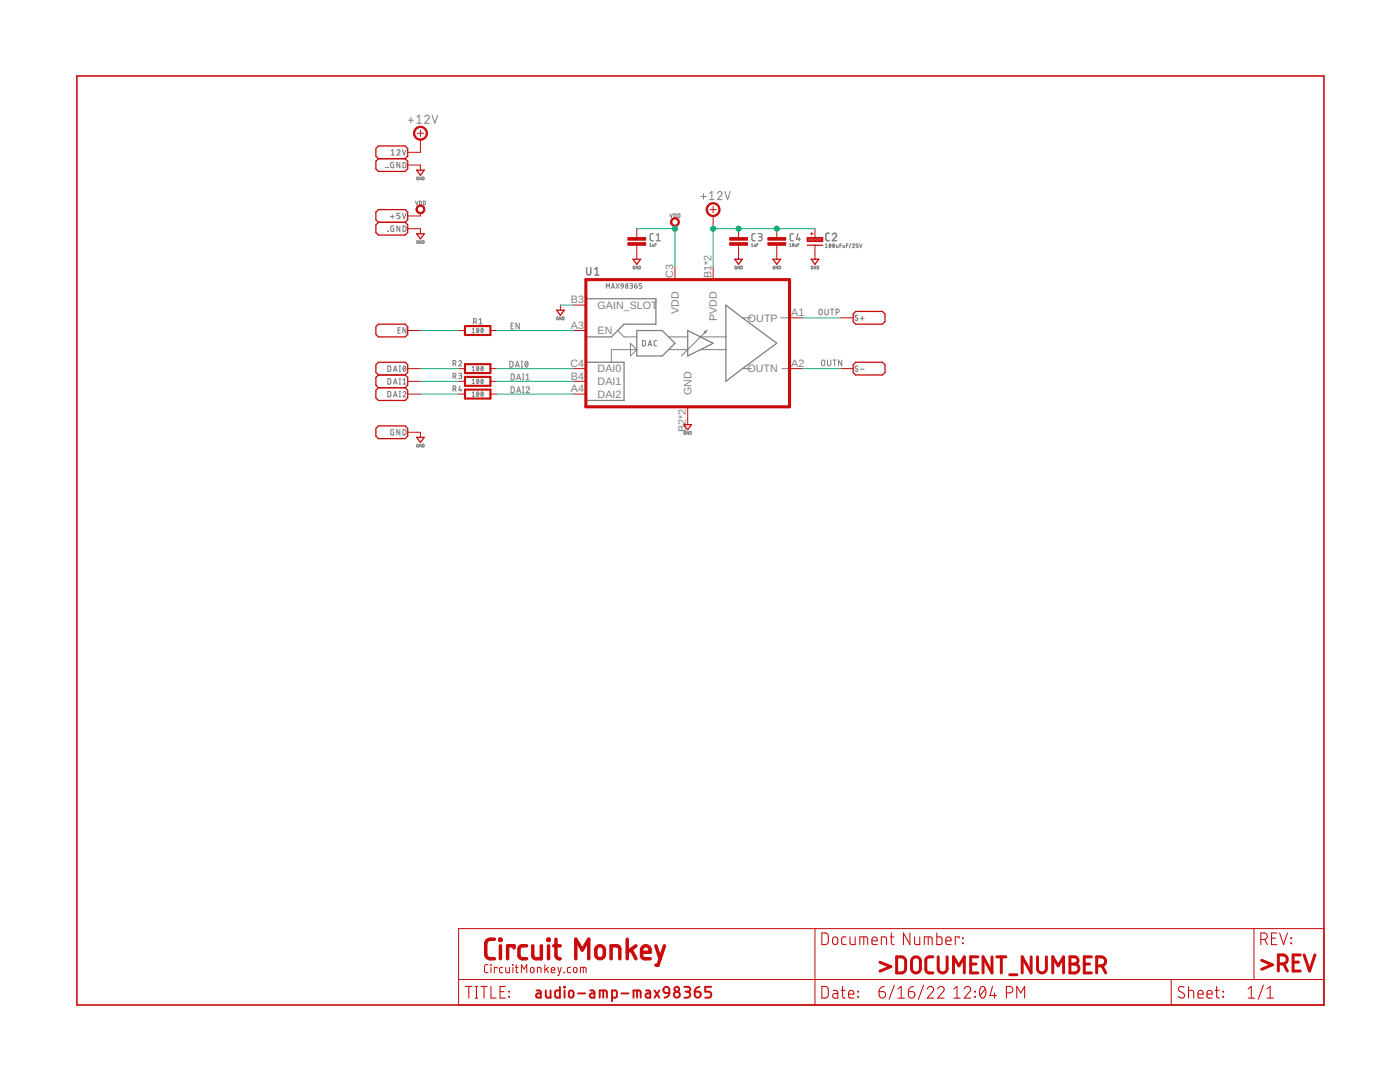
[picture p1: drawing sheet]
<svg xmlns="http://www.w3.org/2000/svg" width="279mm" height="216mm" viewBox="0 0 279 216" stroke-linecap="round" stroke-linejoin="round" font-family="sans-serif">
<defs><g id="words">
<g font-size="2.1" fill="#808080">
<text x="134.3" y="55.4" transform="rotate(-90 134.3 55.4)">C3</text>
<text x="142" y="55.4" transform="rotate(-90 142 55.4)">B1*2</text>
<text x="113.9" y="65.6">A3</text>
<text x="113.9" y="60.5">B3</text>
<text x="119.3" y="61.6">GAIN_SLOT</text>
<text x="135.5" y="62.6" transform="rotate(-90 135.5 62.6)">VDD</text>
<text x="143.1" y="64.1" transform="rotate(-90 143.1 64.1)">PVDD</text>
<text x="149.3" y="64.2">OUTP</text>
<text x="157.9" y="63.1">A1</text>
<text x="119.3" y="66.7">EN</text>
<text x="113.8" y="73.2">C4</text>
<text x="113.9" y="75.7">B4</text>
<text x="119.3" y="76.9">DAI1</text>
<text x="119.3" y="74.3">DAI0</text>
<text x="149.2" y="74.3">OUTN</text>
<text x="157.9" y="73.2">A2</text>
<text x="113.9" y="78.3">A4</text>
<text x="119.3" y="79.4">DAI2</text>
<text x="138" y="78.8" transform="rotate(-90 138 78.8)">GND</text>
<text x="136.9" y="86.2" transform="rotate(-90 136.9 86.2)">B2*2</text>
</g>
</g></defs>
<g fill="none" stroke="#808080" stroke-width=".25">
<path d="M116.9 59.6h14v5.1h-6.4l-2.5 2.5h-5.1M130.4 46.6l-.5 .1-.1 .2v1l.1 .1h.5M131 48h.8M131 46.9l.4-.3v1.4M150.7 46.6l-.4 .1-.2 .2v1l.2 .1h.4M151.3 46.6l.6 .1 .2 .2-.2 .3h-.4M151.7 47.2a.4 .4 0 0 1 .4 .4 .4 .4 0 0 1-.4 .4h-.4M158.3 46.6l-.4 .1-.2 .2v1l.2 .1h.4M159.2 46.6l-.3 1.1h.8M159.5 47.4v.6M116.9 72.3h7.6v7.6h-7.6M127.1 66h5.1l2.5 2.5-2.5 2.5h-5.1z"/>
<path d="M137.2 66l5.1 2.5-5.1 2.5zM144.9 60.9l10.1 7.6-10.1 7.6z"/>
</g>
<g fill="none" stroke="#808080" stroke-width=".2">
<path d="M81.4 24h1.1M82 23.4v1.1M83.2 23.3l.5-.3v1.6M83.2 24.6h.9M83.5 35.3h-.3v.6h.3l-.1-.3M84.1 35.3v.6l-.3-.6v.6M84.3 35.3l.3 .1v.5h-.3zM84.8 23.3a.44 .44 0 0 1 .6-.3 .44 .44 0 0 1 .1 .7l-.7 .9h.9M86.2 23l.6 1.6 .5-1.6M139.9 39.2h1M140.4 38.7v1.1M141.6 38.6l.5-.4v1.6"/>
<path d="M141.6 39.8h.9M143.2 38.6a.45 .45 0 0 1 .6-.4 .45 .45 0 0 1 .2 .7l-.8 .9h.9M144.7 38.2l.5 1.6 .5-1.6M82.9 40.1l.3 .8 .2-.8M83.5 48l-.3 .1v.5h.3l-.1-.3M83.7 40.1l.4 .1-.1 .7h-.3zM84.1 48v.6l-.3-.6v.6M84.3 48l.3 .1v.5h-.3zM84.5 40.1l.4 .1-.1 .7h-.3zM121 57.5v-.9l.3 .5 .3-.5v.9M122 57.5l.3-.9 .3 .9M122.1 57.3h.5"/>
<path d="M122.9 56.6l.6 .9M123.5 56.6l-.6 .9M123.9 56.9l.1 .2h.4M123.9 56.9l.1-.3h.3l.1 .5M123.9 56.9h.1M124.4 57.1l-.1 .3-.3 .1M125.7 56.6h.5l.1 .2-.1 .2h-.4M126 57l.2 .1v.3l-.5 .1M126.6 57h.4a.27 .27 0 0 1 .2 .3 .27 .27 0 0 1-.3 .2 .27 .27 0 0 1-.3-.2zM126.7 53.1l-.4 .1 .1 .4 .3 .1v-.4h-.1M127.1 56.6l-.3 .1-.2 .3M127.2 53.1v.6l-.3-.6v.6"/>
<path d="M127.5 53.1l.3 .1-.1 .4-.2 .1zM128.1 56.6h-.5v.4h.3l.2 .2-.1 .3h-.4M129.6 48.7l.2-.1v.6M129.6 49.2h.4M130.2 48.8l.1 .4h.2v-.4M130.7 48.9h.3M131 48.6h-.3v.6M133.7 42.7l.3 .7 .2-.7M134.5 42.7l.4 .1-.1 .6h-.3zM135.3 42.7l.4 .1-.1 .6h-.3zM147 53.1l-.3 .1v.4l.3 .1v-.4h-.1M147.6 53.1v.6l-.3-.6v.6"/>
<path d="M147.8 53.1l.3 .1v.4l-.3 .1zM150 49.2h.3M150 48.7l.1-.1v.6M150.5 48.8l.1 .4h.2v-.4M151 48.9h.3M151.3 48.6h-.3v.6M154.6 53.1l-.3 .1v.4l.3 .1-.1-.4M155.2 53.1v.6l-.3-.6v.6M155.4 53.1l.3 .1v.4l-.3 .1zM157.6 49.2h.3M157.6 48.7l.1-.1v.6M158.2 48.6a.23 .23 0 0 1 .3 .3 .23 .23 0 0 1-.3 .2z"/>
<path d="M158.4 48.7l-.2 .3M158.7 48.8l.1 .4h.1v-.4M159.2 48.9h.3M159.5 48.6h-.3v.6M162.2 53.1h-.3l.1 .5 .2 .1-.1-.4M162.8 53.1v.6l-.3-.6v.6M163.1 53.1l.3 .1-.1 .4-.2 .1zM164.7 48.8l.2-.1v.7M164.7 49.4h.4M165.5 48.8l.1-.1a.35 .35 0 0 1 .2 .3 .35 .35 0 0 1-.2 .4zM165.8 48.8l-.3 .4M166.3 48.7a.34 .34 0 0 1 .3 .3 .34 .34 0 0 1-.3 .4l-.1-.2z"/>
<path d="M166.5 48.8l-.3 .4M166.9 48.9l.1 .5h.2v-.5M167.6 49h.3M167.9 48.7h-.3v.7M168.2 48.9l.2 .5h.2v-.5M168.9 49h.3M169.2 48.7h-.3v.7M169.8 48.6l-.3 .9M170.1 48.8a.21 .21 0 0 1 .3-.1 .21 .21 0 0 1 .1 .3l-.4 .4h.4M171.3 48.7h-.4v.3l.4 .1-.1 .3h-.3M171.5 48.7l.3 .7 .2-.7M94.2 65.7l.3-.2v.9"/>
<path d="M94.2 73.3l.3-.2v.9M94.2 75.9l.3-.3v.9M94.2 78.4l.3-.2v.9M94.2 66.4h.5M94.2 74h.5M94.2 76.5h.5M94.2 79.1h.5M95.2 65.5a.42 .42 0 0 1 .4 .4 .42 .42 0 0 1-.4 .5l-.1-.4zM95.2 73.2a.42 .42 0 0 1 .4 .4 .42 .42 0 0 1-.4 .4l-.1-.4zM95.2 75.7a.42 .42 0 0 1 .4 .4 .42 .42 0 0 1-.4 .4l-.1-.4zM95.2 78.2a.42 .42 0 0 1 .4 .4 .42 .42 0 0 1-.4 .5l-.1-.5zM95.5 65.7l-.4 .5"/>
<path d="M95.5 73.3l-.4 .5M95.5 75.9l-.4 .4M95.5 78.4l-.4 .5M96.1 65.5a.42 .42 0 0 1 .4 .4 .42 .42 0 0 1-.4 .5l-.1-.4zM96.1 73.2a.42 .42 0 0 1 .4 .4 .42 .42 0 0 1-.4 .4l-.1-.4zM96.1 75.7a.42 .42 0 0 1 .4 .4 .42 .42 0 0 1-.4 .4l-.1-.4zM96.1 78.2a.42 .42 0 0 1 .4 .4 .42 .42 0 0 1-.4 .5l-.1-.5zM96.4 65.7l-.4 .5M96.4 73.3l-.4 .5M96.4 75.9l-.4 .4M96.4 78.4l-.4 .5M101.7 72.1h.5l.2 .2v.8l-.2 .1-.5 .1z"/>
<path d="M102 74.6l.4 .1 .2 .1v.8l-.2 .2h-.4zM102 77.2h.4l.2 .2v.7l-.2 .2h-.4zM102 65h.4M102.5 64.5h-.5v1.1h.5M102.8 73.3l.5-1.2 .3 1.2M103 73h.5M103.1 75.8l.4-1.2 .4 1.2M103.1 78.3l.4-1.1 .4 1.1M103.2 75.5h.6M103.2 78h.6M103.6 64.5v1.1l-.6-1.1v1.1M104 72.1h.3"/>
<path d="M104 73.3h.3M104.2 72.1v1.2M104.3 74.6h.2M104.3 75.8h.2M104.3 77.2h.2M104.3 78.3h.2M104.4 74.6v1.2M104.4 77.2v1.1M104.9 72.2l.1-.1a.59 .59 0 0 1 .4 .6 .59 .59 0 0 1-.4 .5l-.2-.5zM105 77.4a.32 .32 0 0 1 .5-.2 .32 .32 0 0 1 .1 .5l-.6 .6h.6M105 75.8h.6M105 74.9l.3-.3v1.2"/>
<path d="M105.3 72.3l-.5 .7M111.4 63.2l-.3 .2v.4h.3v-.3h-.1M112 63.2v.6l-.3-.6v.6M112.3 63.2l.3 .1-.1 .5h-.2zM123.3 66l1.2 1.2h2.6M125.8 68.5l1.3 1.3-1.3 1.2zM127.1 69.8h-5.1v2.5M133.4 67.2h3.8M133.4 69.8h3.8M139.8 67.2h5.1M139.8 69.8h5.1M140.5 66.2l.6-.2-.3 .5z"/>
<path d="M141.1 66l-5.1 5M148.2 63.4h1.7M148.2 73.6h1.7M155.8 63.4h1.5M156 73.6h1.3M163.6 61.7h.3l.2 .3v.7l-.2 .1h-.3l-.2-.3zM164.1 71.9l.3-.1 .2 .4v.5l-.2 .3-.3-.1-.1-.2zM164.6 61.7l.1 1 .2 .1 .3-.1 .1-1M165.1 71.8l.1 1 .2 .2 .4-.2v-1M165.7 61.7h.7M166.1 61.7v1.1M166.2 71.8h.7"/>
<path d="M166.6 71.8v1.2M166.9 62.3l.5-.1v-.4l-.5-.1v1.1M168 71.8v1.2l-.7-1.2v1.2M83.5 88.6l-.3 .2v.4h.3l-.1-.3M84.1 88.6v.6l-.3-.6v.6M84.3 88.6l.3 .1v.5h-.3zM136.8 86.1l-.3 .1v.4l.3 .1v-.3h-.1M137.4 86.1v.6l-.3-.6v.6M137.7 86.1l.3 .1-.1 .5h-.2z"/>
<circle cx="125.1" cy="57.3" r=".26"/>
<circle cx="125.1" cy="56.8" r=".21"/>
</g>
<g fill="none" stroke="#808080" stroke-width=".21">
<path d="M77 33.4h.1M77.4 33.4h.1M78.1 30.1l.3-.2v1M78.1 30.9h.6M78.6 32.4l-.6 .1v.7l.1 .2 .5 .1v-.6h-.2M79.2 30.1a.29 .29 0 0 1 .4-.2 .29 .29 0 0 1 .1 .4l-.5 .6h.6M79.8 32.4v1.1l-.6-1.1v1.1M80.3 29.9l.4 1 .3-1M80.4 32.4l.6 .2v.7l-.2 .1-.4 .1zM77.4 46.1h.1M77.9 43.2h.8M78.3 42.9v.7"/>
<path d="M78.6 45.1l-.6 .1v.7l.1 .2 .5 .1v-.6h-.2M79.8 45.1v1.1l-.6-1.1v1.1M79.8 42.6h-.6v.4h.4l.2 .3-.1 .3h-.5M80.3 42.6l.4 1 .3-1M80.4 45.1l.6 .2v.6l-.2 .2-.4 .1zM77.4 73h.4l.2 .2v.6l-.2 .3h-.4zM77.4 75.6h.4l.2 .2v.5l-.2 .3h-.4zM77.4 78.1h.4l.2 .2v.6l-.2 .3h-.4zM78.5 74.1l.4-1.1 .3 1.1M78.5 76.6l.4-1 .3 1M78.5 79.2l.4-1.1 .3 1.1M78.6 73.8h.6"/>
<path d="M78.6 76.4h.6M78.6 78.9h.6M79.4 65.9h.4M79.7 73h.2M79.7 74.1h.2M79.7 75.6h.2M79.7 76.6h.2M79.7 78.1h.2M79.7 79.2h.2M79.8 73v1.1M79.8 75.6v1M79.8 78.1v1.1"/>
<path d="M79.9 65.4h-.5v1.1h.5M80.4 78.3a.29 .29 0 0 1 .5-.2 .29 .29 0 0 1 0 .5l-.5 .6h.6M80.4 76.6h.6M80.4 75.8l.3-.2v1M80.6 73.1v-.1a.54 .54 0 0 1 .4 .6 .54 .54 0 0 1-.4 .5l-.2-.5zM81 73.3l-.5 .6M81 65.4v1.1l-.6-1.1v1.1M90.4 72.5l.6-.1v-.3l-.6-.2v1.1M90.4 75.1l.6-.1v-.4l-.6-.1v1M90.4 77.6l.6-.1v-.4l-.6-.1v1.1M90.8 72.5l.2 .5M90.8 75.1l.2 .4"/>
<path d="M90.8 77.6l.2 .5M91.5 72.2a.29 .29 0 0 1 .5-.2 .29 .29 0 0 1 .1 .4l-.6 .6h.6M91.5 74.5l.6 .1-.1 .3-.3 .1M91.8 77l-.3 .9h.6M91.8 75l.3 .1v.2l-.1 .2h-.5M92 77.6v.5M94.5 64.2l.5-.1v-.4l-.5-.1v1M94.8 64.2l.3 .4M95.6 63.8l.3-.2v1M95.6 64.6h.6M128.2 67.9l.4 .1 .2 .1v.6l-.2 .3h-.4zM129.3 69l.4-1.1 .4 1.1"/>
<path d="M129.4 68.7h.6M131 67.9l-.3 .1-.1 .2v.7l.4 .1M171.2 63l-.3-.1-.3 .2 .5 .4a.29 .29 0 0 1-.1 .5 .29 .29 0 0 1-.4-.2M171.2 73.1l-.3-.1-.3 .3 .6 .4v.3l-.2 .1-.4-.1M171.7 63.5h.7M171.7 73.7h.7M172.1 63.2v.7M78.6 85.7l-.6 .2v.7l.1 .2h.5v-.6h-.2M79.8 85.7v1.1l-.6-1.1v1.1M80.4 85.7h.4l.2 .2v.7l-.3 .2h-.3z"/>
</g>
<path d="M117.1 53.4v1.1a.41 .41 0 0 0 .4 .4 .41 .41 0 0 0 .4-.4v-1.1M118.7 53.7l.4-.3v1.5M118.7 54.9h.8M165.5 46.5l-.5 .1-.2 .3v.9l.2 .2h.5M166.1 46.9a.41 .41 0 0 1 .6-.3 .41 .41 0 0 1 .1 .6l-.7 .8h.8" fill="none" stroke="#808080" stroke-width=".3"/>
<path d="M15.3 15.2h248.9v185.3h-248.9z" fill="none" stroke="#c90b0b" stroke-width=".32"/>
<g fill="none" stroke="#c90b0b" stroke-width=".2">
<path d="M81.4 32.9h2.5v1.1M83.3 26.6h1.2M83.9 27.9v2.5h-2.5M83.9 26v1.2M81.4 45.6h2.5v1.1M83.9 42.6v.5h-2.5M127.1 45.6v2.1M127.1 48.7v3M134.7 45.1v.5M134.7 53.3v2.5M141.7 41.8h1.3M142.3 41.2v1.3"/>
<path d="M142.3 43.1v2.5M142.3 53.3v2.5M147.4 45.6v2.1M147.4 48.7v3M155 45.6v2.1M155 48.7v3M161.4 47.4l-.3 .4M161.6 47.4l-.5 .8M161.8 46.7h.5M161.9 47.4l-.5 .8M162 46.4v.5M162.1 47.4l-.5 .8"/>
<path d="M162.4 47.4l-.5 .8M162.6 45.6v1.8l-.5 .8M162.6 48.9v2.8M162.9 47.4l-.5 .8M163.2 47.4l-.6 .8M163.4 47.4l-.5 .8M163.7 47.4l-.5 .8M163.9 47.4l-.5 .8M164.2 47.4l-.5 .8M164.2 47.8l-.3 .4M81.4 66h2.5M81.4 76.1h2.5"/>
<path d="M81.4 78.6h2.5M81.4 73.6h2.5M91.5 66h1.3M91.5 76.1h1.3M91.5 78.6h1.3M91.5 73.6h1.3M97.9 66h1.2M97.9 76.1h1.2M97.9 78.6h1.2M97.9 73.6h1.2M111.8 60.9v1M114.4 66h2.5"/>
<path d="M114.4 76.1h2.5M114.4 78.6h2.5M114.4 73.6h2.5M114.4 60.9h2.5M157.6 73.6h2.5M157.6 63.4h2.5M167.7 73.6h2.6M167.7 63.4h2.6M81.4 86.3h2.5v1M137.2 81.2v3.5M91.5 185.3h172.7v15.2h-172.7zM91.5 195.5h172.7"/>
<path d="M97.4 192.5h-.5l-.2 .3v1.1l.2 .2h.5M97.9 192.5l.1 .1zM98 193v1.1M99.2 193.2v-.2h-.5v1.1M100.3 193h-.4l-.2 .3 .1 .7 .5 .1M100.9 193v.8l.2 .3h.6v-1.1M102.3 192.5l.1 .1zM102.4 193v1.1M102.8 193h.6M103 192.5l.1 1.5 .3 .1M104.1 194.1v-1.6l.5 .9 .5-.9v1.6M106 193.1l.2-.1 .3 .1 .1 .6a.36 .36 0 0 1-.4 .4 .36 .36 0 0 1-.3-.4z"/>
<path d="M107.3 194.1v-1.1l.6 .2 .1 .9M108.7 192.5v1.6M109.1 193.3l.4 .8M109.5 193l-.8 .6M110 193.6h.7a.39 .39 0 0 0-.2-.5 .39 .39 0 0 0-.5 .3l.1 .6 .6 .1M111.3 193l.4 1.1M112 193l-.5 1.6h-.2M112.6 194l.1 .1zM113.9 193h-.5l-.2 .3 .1 .7 .6 .1M114.6 193.1l.2-.1 .3 .1 .1 .6a.36 .36 0 0 1-.4 .4 .36 .36 0 0 1-.4-.4zM115.9 194.1v-1.1l1 .1 .1 1M116.4 193v1.1"/>
<path d="M162.6 185.3v15.2M233.7 195.5v5M250.3 185.3v10.2"/>
</g>
<g fill="none" stroke="#c90b0b" stroke-width=".21">
<path d="M92.9 196.8h1.3M93.6 196.8v2.4M94.8 196.8h.5M94.8 199.2h.5M95.1 196.8v2.4M96 196.8h1.3M96.6 196.8v2.4M98 196.8v2.4h1M99.8 197.9h.8M100.8 196.8h-1v2.4h1M101.6 198.8l.1 .2zM101.6 197.8l.1 .1z"/>
<path d="M164 196.8h.9l.4 .5v1.2l-.1 .4-.3 .2-.9 .1zM164 186.2h.9l.4 .4v1.3l-.1 .3-.3 .3h-.9zM166.3 197.6h.6l.3 .4v1.2h-.6a.46 .46 0 0 1-.4-.5 .46 .46 0 0 1 .4-.5h.6M166.3 187.1l.5-.2a.92 .92 0 0 1 .1 1.5l-.3 .1-.4-.3zM167.9 197.6h.8M168.1 196.8l.1 2.1 .5 .3M168.9 186.9l-.7 .1-.2 .3 .1 1.1 .8 .1M169.4 198.4h1a.54 .54 0 0 0-.4-.8 .54 .54 0 0 0-.6 .5l.1 1 .9 .1M169.6 186.9v1.2l.2 .3 .2 .1h.7v-1.6M171.2 197.8l.1 .1zM171.2 198.8l.1 .2zM171.6 188.5v-1.6l1.4 .1 .2 .3v1.2"/>
<path d="M172.4 186.9v1.6M174 187.7h1.1a.56 .56 0 0 0-.4-.7 .56 .56 0 0 0-.7 .5l.1 .9 1 .1M175.4 197.9h.8a.66 .66 0 0 1 .5 .7 .66 .66 0 0 1-.6 .6 .66 .66 0 0 1-.7-.7zM175.9 188.5v-1.6l.9 .1 .1 1.5M176.5 196.8l-.8 .3-.3 .8M177.6 186.9h.8M177.9 186.2v2.1l.5 .2M178.5 196.6l-1.1 2.8M179.2 199.2h1.3M179.2 197.3l.7-.5v2.4M181.3 197.9h.8a.65 .65 0 0 1 .5 .7 .65 .65 0 0 1-.7 .6 .65 .65 0 0 1-.6-.7zM181.6 186.2v2.3l-1.3-2.3v2.3"/>
<path d="M182.3 196.8l-.7 .3-.3 .8M182.5 186.9v1.4l.4 .2h.7v-1.6M184.3 196.6l-1 2.8M184.5 188.5v-1.6l1.4 .1 .1 1.5M185 197.3a.64 .64 0 0 1 1-.5 .64 .64 0 0 1 .1 1.1l-1.1 1.3h1.3M185.3 186.9v1.6M187 186.2v2.3h.8l.2-.2v-1.1l-.2-.2-.8-.1M187.1 197.3a.64 .64 0 0 1 1-.5 .64 .64 0 0 1 .1 1.1l-1.1 1.3h1.3M188.8 187.7h1a.55 .55 0 0 0-.3-.7 .55 .55 0 0 0-.7 .5l.1 .9 .9 .1M190.3 199.2h1.3M190.3 197.3l.7-.5v2.4M191.4 187.2v-.3h-.8v1.6"/>
<path d="M192.1 188.2l.1 .1zM192.1 187.1l.1 .2zM192.4 197.3a.64 .64 0 0 1 .9-.4 .64 .64 0 0 1 .2 1l-1.1 1.3h1.3M194.5 198.8l.2 .2zM194.5 197.8l.2 .1zM195.9 196.9a.65 .65 0 0 1 .7 .1 .65 .65 0 0 1 .1 .7 .99 .99 0 0 1-.7 1.4 1.59 1.59 0 0 1-.1-2.2zM196.6 197.3l-1 1.3M198.1 196.8l-.5 1.8h1.3M198.5 198.1v1.1M200.9 198.1h.6a.65 .65 0 0 0 .6-.6 .65 .65 0 0 0-.6-.7h-.6v2.4M202.9 199.2v-2.4l.8 1.3 .8-1.3v2.4M236.3 197a.58 .58 0 0 0-.9-.1 .58 .58 0 0 0 0 .9l.8 .4a.54 .54 0 0 1 .1 .7 .54 .54 0 0 1-.7 .2l-.5-.3"/>
<path d="M237.2 197.6l.9 .1 .1 1.5M237.2 196.8v2.4M239.1 198.4h1a.54 .54 0 0 0-.4-.8 .54 .54 0 0 0-.6 .5l.1 1 .9 .1M240.9 198.4h1a.54 .54 0 0 0-.4-.8 .54 .54 0 0 0-.6 .5l.1 1 .9 .1M242.5 197.6h.8M242.8 196.8v2.1l.5 .3M244.1 198.8l.1 .2zM244.1 197.8l.1 .1zM249.1 199.2h1.3M249.1 197.3l.6-.5v2.4M251.6 187.5h.7a.65 .65 0 0 0 .6-.7 .65 .65 0 0 0-.6-.6h-.7v2.3M252.1 196.6l-1 2.8"/>
<path d="M252.4 187.5l.5 1M252.8 199.2h1.3M252.8 197.3l.7-.5v2.4M253.8 187.2h.8M254.8 186.2h-1v2.3h1M255.4 186.2l.8 2.3 .7-2.3M257.6 187.1l.2 .2zM257.6 188.2l.2 .1z"/>
</g>
<g fill="none" stroke="#c90b0b" stroke-width=".7">
<path d="M98.7 187.4a1.75 1.75 0 0 0-1.5 .3l-.3 .6v2.1l.3 .7a1.55 1.55 0 0 0 1.5 .2M99.8 187.4h.2v.2h-.2zM99.9 188.7v2.6M102.6 189.1v-.4h-1.3v2.6M105.1 188.7h-1.1l-.3 .3-.1 .4 .1 1.6 .5 .3h.9M106.3 188.7v2.2l.3 .3 .4 .1h1v-2.6M109.3 187.4h.3v.2h-.3zM109.5 188.7v2.6M110.5 188.7h1.3M111 187.4v3.5l.2 .3 .6 .1M114.9 191.3v-3.9l1.3 2.2 1.3-2.2v3.9M119 189.1a.86 .86 0 0 1 1-.4 .86 .86 0 0 1 .6 .9v.8a.86 .86 0 0 1-.8 .9 .86 .86 0 0 1-.9-.9z"/>
<path d="M122 191.3v-2.6h1.3l.3 .3 .1 .4v1.9M125.2 187.4v3.9M125.9 189.5l1 1.8M126.9 188.7l-1.7 1.3M128 190h1.8a.9 .9 0 0 0-.6-1.3 .9 .9 0 0 0-1.2 .9l.1 1.4 .6 .3h1.1M130.9 188.7l.8 2.6M132.6 188.7l-1.3 3.9h-.4"/>
</g>
<g fill="none" stroke="#c90b0b" stroke-width=".59">
<path d="M175.6 192l2.2 .9-2.2 .9M178.9 190.9a1.61 1.61 0 0 1 1.6 .3l.2 .6v1.7l-.2 .4a1.61 1.61 0 0 1-1.6 .2zM182.2 191.1a.9 .9 0 0 1 1-.1 .9 .9 0 0 1 .5 .8v1.5a.89 .89 0 0 1-.9 .8 .89 .89 0 0 1-.9-.8v-1.5zM186.2 190.9a1.23 1.23 0 0 0-1.3 .3l-.1 .4v2.1l.5 .4h.9M187.2 190.9v2.4a.89 .89 0 0 0 .9 .8 .89 .89 0 0 0 .9-.8v-2.4M190.3 194.1v-3.2l1.1 1.8 1-1.8v3.2M193.7 192.4h1.1M195.2 190.9h-1.5v3.2h1.5M198 190.9v3.2l-1.8-3.2v3.2M198.9 190.9h1.8M199.8 190.9v3.2M201.5 194.5h1.4"/>
<path d="M205.8 190.9v3.2l-1.8-3.2v3.2M207.1 190.9v2.4a.89 .89 0 0 0 .8 .8 .89 .89 0 0 0 .9-.8v-2.4M210.1 194.1v-3.2l1.1 1.8 1.1-1.8v3.2M213.5 190.9h.9a.72 .72 0 0 1 .8 .7 .72 .72 0 0 1-.8 .8 .89 .89 0 0 1 .9 .9 .89 .89 0 0 1-.9 .8h-.9zM213.5 192.4h.9M216.4 192.4h1M217.8 190.9h-1.4v3.2h1.4M218.9 192.7a1.56 1.56 0 0 0 1.5-.3 .89 .89 0 0 0 .2-1 .89 .89 0 0 0-.8-.5h-.9v3.2M219.9 192.7l.8 1.4M251.8 191.6l2.1 .9-2.1 .9M255.1 192.3a1.64 1.64 0 0 0 1.6-.3 .9 .9 0 0 0 .1-.9 .9 .9 0 0 0-.8-.6h-.9v3.3M256.2 192.3l.7 1.5"/>
<path d="M258.1 192h1M259.5 190.5h-1.4v3.3h1.4M260.3 190.5l1 3.3 1.1-3.3"/>
</g>
<g fill="none" stroke="#c90b0b" stroke-width=".38">
<path d="M107.1 197.6l.6 .1 .2 .3v1.1h-.5a.42 .42 0 0 1-.4-.5 .42 .42 0 0 1 .4-.4h.5M108.9 197.6v1.3l.4 .2h.6v-1.5M111.7 196.9v2.2h-.7l-.2-.2v-1l.2-.2 .7-.1M112.6 196.9l.1 .1zM112.7 197.6v1.5M113.6 197.8l.5-.2a.81 .81 0 0 1 0 1.5l-.4-.1-.2-.2zM115.4 198.2h1.4M117.8 197.6l.6 .1 .2 .3v1.1h-.5a.42 .42 0 0 1-.4-.5 .42 .42 0 0 1 .4-.4h.5M119.7 199.1v-1.5l1.3 .1 .1 1.4M120.4 197.6v1.5M122.2 199.1h.7l.2-.2v-.9l-.2-.3-.7-.1v2.2M124 198.2h1.4"/>
<path d="M126.4 199.1v-1.5l1.4 .1 .1 1.4M127.1 197.6v1.5M128.9 197.6l.6 .1 .3 .3v1.1h-.6a.42 .42 0 0 1-.4-.5 .42 .42 0 0 1 .4-.4h.6M130.6 197.6l1 1.5M131.6 197.6l-1 1.5M132.5 197.1l.6-.2 .4 .4 .1 .8h-.7a.6 .6 0 0 1-.4-1zM133.6 198.1l-.3 .7-.7 .3M136.6 196.9h.7a.48 .48 0 0 1 .5 .5 .48 .48 0 0 1-.5 .5h-.5M137.2 197.9a.6 .6 0 0 1 .6 .6 .6 .6 0 0 1-.6 .6h-.6M138.6 197.9h.8a.6 .6 0 0 1 .4 .6 .6 .6 0 0 1-.6 .6 .6 .6 0 0 1-.6-.6zM139.6 196.9l-.7 .3-.3 .7M141.9 196.9h-1.2v1h.8a.61 .61 0 0 1 .5 .6 .61 .61 0 0 1-.5 .6h-.8"/>
<circle cx="135.1" cy="197.4" r=".48"/>
<circle cx="135.1" cy="198.5" r=".6"/>
</g>
<path d="M116.9 55.8h40.7v25.4h-40.7z" fill="none" stroke="#c90b0b" stroke-width=".61"/>
<g fill="none" stroke="#c90b0b" stroke-width=".25">
<path d="M75.5 31.7l-.5-.5v-1.6l.5-.5h5.4l.5 .5v1.6l-.5 .5M75.5 31.7l-.5 .5v1.5l.5 .5h5.4l.5-.5v-1.5l-.5-.5M75.5 31.7h5.4M83.1 34h1.6l-.8 1zM75.5 44.4l-.5-.5v-1.6l.5-.5h5.4l.5 .5v1.6l-.5 .5M75.5 44.4l-.5 .5v1.5l.5 .5h5.4l.5-.5v-1.5l-.5-.5M75.5 44.4h5.4M83.1 46.7h1.6l-.8 1zM126.3 51.7h1.5l-.7 1zM146.6 51.7h1.6l-.8 1zM154.3 51.7h1.5l-.8 1zM161.1 47.4h3.1v.8h-3.1z"/>
<path d="M161.1 48.9h3.1M161.9 51.7h1.5l-.8 1zM75 65.2l.5-.5h5.4l.5 .5v1.5l-.5 .5h-5.4l-.5-.5zM75.5 74.8l-.5-.5v-1.5l.5-.5h5.4l.5 .5v1.5l-.5 .5M75.5 74.8l-.5 .5v1.6l.5 .5M75.5 77.4l-.5 .5v1.5l.5 .5h5.4l.5-.5v-1.5l-.5-.5M75.5 74.8h5.4M75.5 77.4h5.4M80.9 74.8l.5 .5v1.6l-.5 .5M111.1 61.9h1.5l-.8 1zM170.3 62.7l.5-.6h5.3l.5 .6v1.5l-.5 .5h-5.3l-.5-.5zM170.3 72.8l.5-.5h5.3l.5 .5v1.5l-.5 .5h-5.3l-.5-.5z"/>
<path d="M75.5 85h5.4l.5 .5v1.5l-.5 .5h-5.4l-.5-.5v-1.5zM83.1 87.3h1.6l-.8 1zM136.5 84.7h1.5l-.8 1z"/>
</g>
<g fill="#c90b0b" stroke="#c90b0b" stroke-width=".2">
<path d="M125.3 47.4h3.6v.5h-3.6z"/>
<path d="M125.3 48.4h3.6v.5h-3.6z"/>
<path d="M145.6 47.4h3.6v.5h-3.6z"/>
<path d="M145.6 48.4h3.6v.5h-3.6z"/>
<path d="M153.2 47.4h3.6v.5h-3.6z"/>
<path d="M153.2 48.4h3.6v.5h-3.6z"/>
</g>
<path d="M92.8 65.1h5.1v1.7h-5.1zM92.8 72.7h5.1v1.7h-5.1zM92.8 75.2h5.1v1.8h-5.1zM92.8 77.7h5.1v1.8h-5.1z" fill="none" stroke="#c90b0b" stroke-width=".42"/>
<g fill="#c90b0b" stroke="#c90b0b" stroke-width=".2">
<path d="M134.2 43.6a.89 .89 0 0 1 1.3 .4 .89 .89 0 0 1-.6 1.2 .89 .89 0 0 1-1.1-.9h.3a.64 .64 0 0 1 .8-.6 .64 .64 0 0 1 .3 1 .64 .64 0 0 1-1.1-.2v-.2h-.3z" fill-rule="evenodd"/>
<path d="M141.3 40.9a1.39 1.39 0 0 1 2.2 .2 1.39 1.39 0 0 1-.8 2.1 1.39 1.39 0 0 1-1.8-1.4h.3a1.14 1.14 0 0 1 1.6-1 1.14 1.14 0 0 1 .3 1.8 1.14 1.14 0 0 1-1.9-.5v-.3h-.3z" fill-rule="evenodd"/>
<path d="M83.2 41.2a.89 .89 0 0 1 1.4 .1 .89 .89 0 0 1-.4 1.3 .89 .89 0 0 1-1.2-.8h.3a.64 .64 0 0 1 .8-.6 .64 .64 0 0 1 .3 1 .64 .64 0 0 1-1.1-.2v-.2h-.3z" fill-rule="evenodd"/>
<path d="M82.9 25.6a1.4 1.4 0 0 1 2.2 .3 1.4 1.4 0 0 1-.8 2 1.4 1.4 0 0 1-1.8-1.3h.3a1.15 1.15 0 0 1 1.6-1.1 1.15 1.15 0 0 1 .3 1.9 1.15 1.15 0 0 1-1.9-.5v-.3h-.3z" fill-rule="evenodd"/>
</g>
<g fill="none" stroke="#0dab76" stroke-width=".2">
<path d="M127.1 45.6h7.6v7.7M162.6 45.6h-20.3v7.7M83.9 73.6h7.6M83.9 76.1h7.6M83.9 78.6h7.6M83.9 66h7.6M99.1 73.6h15.3M99.1 76.1h15.3M99.1 78.6h15.3M99.1 66h15.3M111.8 60.9h2.6M160.1 63.4h7.6"/>
<path d="M160.1 73.6h7.6"/>
</g>
<g fill="#0dab76" stroke="#0dab76" stroke-width=".2">
<circle cx="155" cy="45.6" r=".51"/>
<circle cx="147.4" cy="45.6" r=".51"/>
<circle cx="142.3" cy="45.6" r=".51"/>
<circle cx="134.7" cy="45.6" r=".51"/>
</g>
<use href="#words"/>
</svg>
